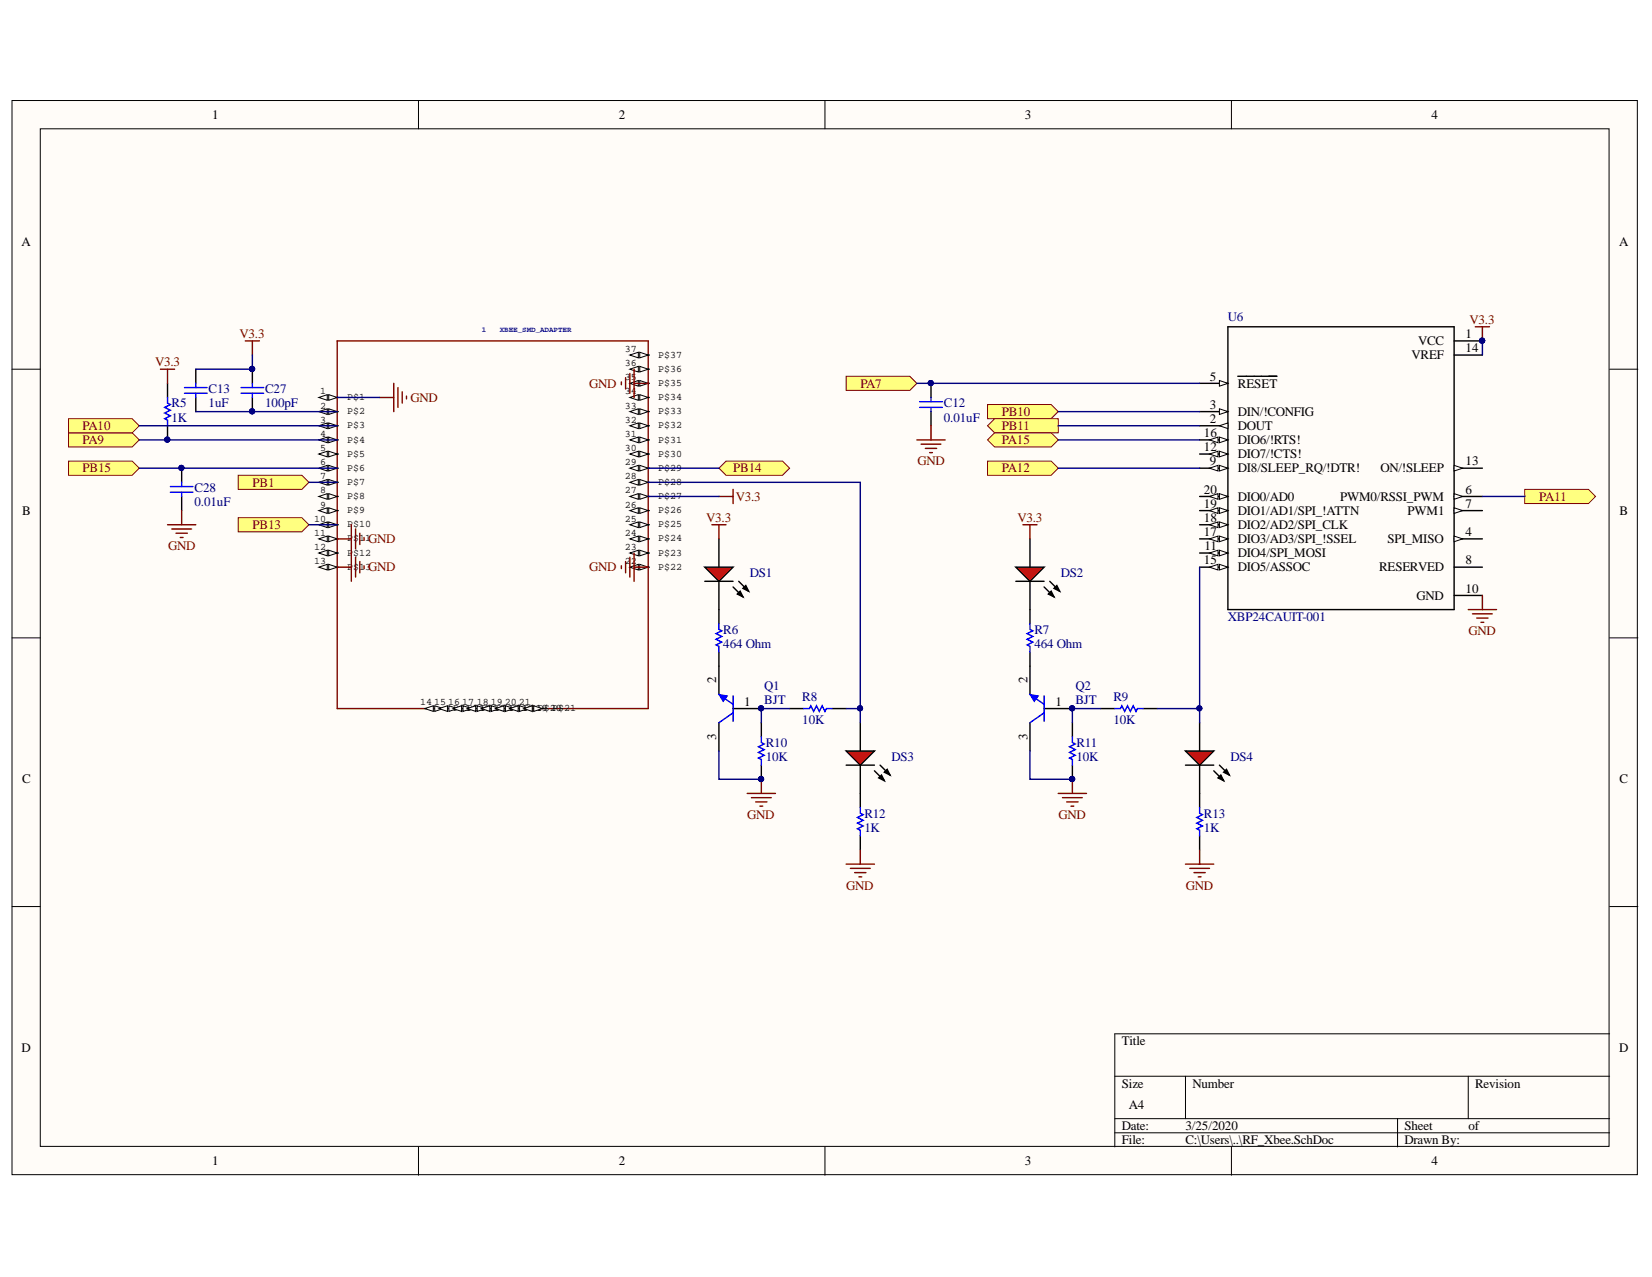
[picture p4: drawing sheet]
<svg xmlns="http://www.w3.org/2000/svg" width="279mm" height="216mm" viewBox="0 0 279 216" stroke-linecap="round" stroke-linejoin="round" font-family="sans-serif">
<defs><g id="words">
<g font-size="2.2">
<text x="35.9" y="20.1">1</text>
<text x="104.6" y="20.1">2</text>
<text x="173.3" y="20.1">3</text>
<text x="242.1" y="20.1">4</text>
<text x="3.6" y="41.6">A</text>
<text x="273.8" y="41.6">A</text>
<text x="239.8" y="58.4">VCC</text>
<text x="247.9" y="59.5">14</text>
<text x="247.9" y="57.2">1</text>
<text x="204.6" y="64.4">5</text>
<text x="209.4" y="65.6">RESET</text>
<text x="238.7" y="60.7">VREF</text>
<text x="204.6" y="71.5">2</text>
<text x="204.6" y="69.1">3</text>
<text x="209.4" y="70.3">DIN/!CONFIG</text>
<text x="203.6" y="76.3">12</text>
<text x="203.6" y="73.9">16</text>
<text x="209.4" y="77.5">DIO7/!CTS!</text>
<text x="209.4" y="75.1">DIO6/!RTS!</text>
<text x="209.4" y="72.7">DOUT</text>
<text x="203.6" y="83.5">20</text>
<text x="204.6" y="78.7">9</text>
<text x="209.4" y="79.9">DI8/SLEEP_RQ/!DTR!</text>
<text x="233.5" y="79.9">ON/!SLEEP</text>
<text x="247.9" y="83.5">6</text>
<text x="247.9" y="78.7">13</text>
<text x="3.7" y="87">B</text>
<text x="203.6" y="88.2">18</text>
<text x="203.6" y="85.9">19</text>
<text x="209.4" y="89.4">DIO2/AD2/SPI_CLK</text>
<text x="209.4" y="87">DIO1/AD1/SPI_!ATTN</text>
<text x="209.4" y="84.7">DIO0/AD0</text>
<text x="226.6" y="84.7">PWM0/RSSI_PWM</text>
<text x="238.1" y="87">PWM1</text>
<text x="247.9" y="85.9">7</text>
<text x="273.9" y="87">B</text>
<text x="203.6" y="95.4">15</text>
<text x="203.6" y="90.7">17</text>
<text x="203.7" y="93">11</text>
<text x="209.4" y="94.2">DIO4/SPI_MOSI</text>
<text x="209.4" y="91.9">DIO3/AD3/SPI_!SSEL</text>
<text x="234.7" y="91.9">SPI_MISO</text>
<text x="247.9" y="95.4">8</text>
<text x="247.9" y="90.7">4</text>
<text x="209.4" y="96.6">DIO5/ASSOC</text>
<text x="233.2" y="96.6">RESERVED</text>
<text x="239.6" y="101.4">GND</text>
<text x="247.9" y="100.2">10</text>
<text x="121.1" y="115.5" transform="rotate(-90 121.1 115.5)">2</text>
<text x="125.9" y="119.4">1</text>
<text x="173.8" y="115.5" transform="rotate(-90 173.8 115.5)">2</text>
<text x="178.5" y="119.4">1</text>
<text x="121.1" y="125.2" transform="rotate(-90 121.1 125.2)">3</text>
<text x="173.8" y="125.2" transform="rotate(-90 173.8 125.2)">3</text>
<text x="3.7" y="132.5">C</text>
<text x="273.9" y="132.5">C</text>
<text x="3.6" y="177.9">D</text>
<text x="189.8" y="176.7">Title</text>
<text x="273.8" y="177.9">D</text>
<text x="189.8" y="183.9">Size</text>
<text x="201.7" y="183.9">Number</text>
<text x="249.5" y="183.9">Revision</text>
<text x="189.8" y="191.1">Date:</text>
<text x="190.9" y="187.4">A4</text>
<text x="200.5" y="191.1">3/25/2020</text>
<text x="237.5" y="191.1">Sheet</text>
<text x="248.4" y="191.1">of</text>
<text x="35.9" y="197">1</text>
<text x="104.6" y="197">2</text>
<text x="173.3" y="197">3</text>
<text x="189.8" y="193.5">File:</text>
<text x="200.5" y="193.5">C:\Users\..\RF_Xbee.SchDoc</text>
<text x="237.5" y="193.5">Drawn By:</text>
<text x="242.1" y="197">4</text>
</g>
<g font-size="2.2" fill="#800000">
<text x="40.5" y="57.2">V3.3</text>
<text x="248.5" y="54.8">V3.3</text>
<text x="26.2" y="61.9">V3.3</text>
<text x="99.7" y="65.6">GND</text>
<text x="145.5" y="65.6">PA7</text>
<text x="69.5" y="67.9">GND</text>
<text x="169.4" y="70.3">PB10</text>
<text x="14" y="75.1">PA9</text>
<text x="14" y="72.7">PA10</text>
<text x="169.4" y="72.7">PB11</text>
<text x="169.4" y="75.1">PA15</text>
<text x="14" y="79.9">PB15</text>
<text x="42.7" y="82.3">PB1</text>
<text x="124" y="79.9">PB14</text>
<text x="155.2" y="78.7">GND</text>
<text x="169.4" y="79.9">PA12</text>
<text x="42.7" y="89.4">PB13</text>
<text x="119.5" y="88.2">V3.3</text>
<text x="124.4" y="84.7">V3.3</text>
<text x="172.1" y="88.2">V3.3</text>
<text x="260.3" y="84.7">PA11</text>
<text x="28.4" y="93">GND</text>
<text x="62.3" y="91.9">GND</text>
<text x="62.3" y="96.6">GND</text>
<text x="99.7" y="96.6">GND</text>
<text x="248.4" y="107.3">GND</text>
<text x="126.4" y="138.5">GND</text>
<text x="179" y="138.5">GND</text>
<text x="143.1" y="150.4">GND</text>
<text x="200.6" y="150.4">GND</text>
</g>
<g font-size="2.2" fill="#000080">
<text x="207.7" y="54.2">U6</text>
<text x="29" y="68.9">R5</text>
<text x="29" y="71.3">1K</text>
<text x="35.3" y="66.5">C13</text>
<text x="35.3" y="68.9">1uF</text>
<text x="44.8" y="66.5">C27</text>
<text x="44.8" y="68.9">100pF</text>
<text x="159.6" y="68.9">C12</text>
<text x="159.6" y="71.3">0.01uF</text>
<text x="32.9" y="83.2">C28</text>
<text x="32.9" y="85.6">0.01uF</text>
<text x="126.8" y="97.6">DS1</text>
<text x="179.4" y="97.6">DS2</text>
<text x="122.3" y="107.2">R6</text>
<text x="174.9" y="107.2">R7</text>
<text x="207.7" y="105">XBP24CAUIT-001</text>
<text x="122.3" y="109.5">464 Ohm</text>
<text x="174.9" y="109.5">464 Ohm</text>
<text x="129.3" y="116.7">Q1</text>
<text x="129.3" y="119.1">BJT</text>
<text x="135.7" y="118.6">R8</text>
<text x="181.9" y="116.7">Q2</text>
<text x="181.9" y="119.1">BJT</text>
<text x="188.3" y="118.6">R9</text>
<text x="135.7" y="122.5">10K</text>
<text x="188.3" y="122.5">10K</text>
<text x="129.5" y="126.3">R10</text>
<text x="129.5" y="128.7">10K</text>
<text x="150.8" y="128.7">DS3</text>
<text x="182.1" y="126.3">R11</text>
<text x="182.1" y="128.7">10K</text>
<text x="208.1" y="128.7">DS4</text>
<text x="146.2" y="138.2">R12</text>
<text x="146.2" y="140.6">1K</text>
<text x="203.6" y="138.2">R13</text>
<text x="203.6" y="140.6">1K</text>
</g>
<g font-size="1.7">
<text x="105.7" y="59.5">37</text>
<text x="105.7" y="64.3">35</text>
<text x="105.7" y="61.9">36</text>
<text x="111.3" y="65.3">P$35</text>
<text x="111.3" y="62.8">P$36</text>
<text x="111.3" y="60.5">P$37</text>
<text x="54.1" y="66.7">1</text>
<text x="54.1" y="69.1">2</text>
<text x="54.1" y="71.5">3</text>
<text x="58.7" y="67.7">P$1</text>
<text x="58.7" y="70">P$2</text>
<text x="105.7" y="71.5">32</text>
<text x="105.7" y="69.1">33</text>
<text x="105.7" y="66.7">34</text>
<text x="111.3" y="70">P$33</text>
<text x="111.3" y="67.7">P$34</text>
<text x="54.1" y="73.8">4</text>
<text x="54.1" y="76.3">5</text>
<text x="58.7" y="72.4">P$3</text>
<text x="58.7" y="74.9">P$4</text>
<text x="58.7" y="77.2">P$5</text>
<text x="105.7" y="76.3">30</text>
<text x="105.7" y="73.8">31</text>
<text x="111.3" y="77.2">P$30</text>
<text x="111.3" y="74.9">P$31</text>
<text x="111.3" y="72.4">P$32</text>
<text x="54.1" y="78.7">6</text>
<text x="54.1" y="81">7</text>
<text x="54.1" y="83.4">8</text>
<text x="58.7" y="79.6">P$6</text>
<text x="58.7" y="82">P$7</text>
<text x="105.7" y="83.4">27</text>
<text x="105.7" y="81">28</text>
<text x="105.7" y="78.7">29</text>
<text x="111.3" y="82">P$28</text>
<text x="111.3" y="79.6">P$29</text>
<text x="53.1" y="88.2">10</text>
<text x="54.1" y="85.9">9</text>
<text x="58.7" y="84.4">P$8</text>
<text x="58.7" y="86.8">P$9</text>
<text x="58.7" y="89.2">P$10</text>
<text x="105.7" y="88.2">25</text>
<text x="105.7" y="85.9">26</text>
<text x="111.3" y="89.2">P$25</text>
<text x="111.3" y="86.8">P$26</text>
<text x="111.3" y="84.4">P$27</text>
<text x="53.1" y="90.6">11</text>
<text x="53.1" y="93">12</text>
<text x="53.1" y="95.4">13</text>
<text x="58.7" y="91.5">P$11</text>
<text x="58.7" y="94">P$12</text>
<text x="105.7" y="95.4">22</text>
<text x="105.7" y="93">23</text>
<text x="105.7" y="90.6">24</text>
<text x="111.3" y="94">P$23</text>
<text x="111.3" y="91.5">P$24</text>
<text x="58.7" y="96.3">P$13</text>
<text x="111.3" y="96.3">P$22</text>
<text x="71.1" y="119.3">14</text>
<text x="73.4" y="119.3">15</text>
<text x="75.8" y="119.3">16</text>
<text x="78.2" y="119.3">17</text>
<text x="80.6" y="119.3">18</text>
<text x="83" y="119.3">19</text>
<text x="85.4" y="119.3">20</text>
<text x="87.7" y="119.3">21</text>
<text x="76.6" y="120.3">P$14 P$16 P$18 P$20</text>
<text x="79" y="120.3">P$15 P$17 P$19 P$21</text>
</g>
<g font-size="1.3" fill="#000080">
<text x="81.5" y="56.1">1</text>
<text x="84.5" y="56.1">XBEE_SMD_ADAPTER</text>
</g>
</g></defs>
<g fill="#fffcf8" stroke="#000" stroke-width=".17">
<path d="M2 17h274.9v181.6h-274.9z"/>
<path d="M6.8 21.8h265.3v172h-265.3z"/>
</g>
<g fill="none" stroke="#000" stroke-width=".17">
<path d="M70.8 17v4.8M139.5 17v4.8M208.3 17v4.8M2 62.4h4.8M272.2 62.4h4.8M2 107.8h4.8M272.2 107.8h4.8M2 153.3h4.8M272.2 153.3h4.8M272.2 174.8h-83.7v19.1M70.8 193.9v4.8M139.5 193.9v4.8"/>
<path d="M188.5 182h83.7M188.5 189.1h83.7M188.5 191.5h83.7M200.5 182v7.1M208.3 193.9v4.8M236.4 189.1v4.8M248.3 182v7.1"/>
</g>
<path d="M207.7 55.2h38.2v47.9h-38.2zM245.9 95.9h4.8M245.9 91.1h4.8M245.9 100.7h4.8" fill="none" stroke="#000" stroke-width=".24"/>
<path d="M245.9 90.6l1.5 .5-1.5 .5z" fill="#fffcf8"/>
<path d="M245.9 90.6l1.5 .5-1.5 .5z" fill="none" stroke="#000" stroke-width=".17"/>
<path d="M245.9 86.3h4.8" fill="none" stroke="#000" stroke-width=".24"/>
<path d="M245.9 85.8l1.5 .5-1.5 .5z" fill="#fffcf8"/>
<path d="M245.9 85.8l1.5 .5-1.5 .5z" fill="none" stroke="#000" stroke-width=".17"/>
<path d="M245.9 83.9h4.8" fill="none" stroke="#000" stroke-width=".24"/>
<path d="M245.9 83.5l1.5 .4-1.5 .5z" fill="#fffcf8"/>
<path d="M245.9 83.5l1.5 .4-1.5 .5z" fill="none" stroke="#000" stroke-width=".17"/>
<path d="M245.9 79.2h4.8" fill="none" stroke="#000" stroke-width=".24"/>
<path d="M245.9 78.7l1.5 .5-1.5 .4z" fill="#fffcf8"/>
<path d="M245.9 78.7l1.5 .5-1.5 .4z" fill="none" stroke="#000" stroke-width=".17"/>
<path d="M245.9 57.6h4.8M245.9 60h4.8M202.9 95.9h4.8" fill="none" stroke="#000" stroke-width=".24"/>
<circle cx="250.7" cy="57.6" r=".43" fill="#000080" stroke="#000080" stroke-width=".17"/>
<path d="M206.2 95.4l1.5 .5-1.5 .5z" fill="#fffcf8"/>
<path d="M206.2 95.4l1.5 .5-1.5 .5z" fill="none" stroke="#000" stroke-width=".17"/>
<path d="M204.6 95.9l1.4-.5v1z" fill="#fffcf8"/>
<path d="M204.6 95.9l1.4-.5v1z" fill="none" stroke="#000" stroke-width=".17"/>
<path d="M202.9 93.5h4.8" fill="none" stroke="#000" stroke-width=".24"/>
<path d="M206.2 93l1.5 .5-1.5 .5z" fill="#fffcf8"/>
<path d="M206.2 93l1.5 .5-1.5 .5z" fill="none" stroke="#000" stroke-width=".17"/>
<path d="M204.6 93.5l1.4-.5v1z" fill="#fffcf8"/>
<path d="M204.6 93.5l1.4-.5v1z" fill="none" stroke="#000" stroke-width=".17"/>
<path d="M202.9 91.1h4.8" fill="none" stroke="#000" stroke-width=".24"/>
<path d="M206.2 90.6l1.5 .5-1.5 .5z" fill="#fffcf8"/>
<path d="M206.2 90.6l1.5 .5-1.5 .5z" fill="none" stroke="#000" stroke-width=".17"/>
<path d="M204.6 91.1l1.4-.5v1z" fill="#fffcf8"/>
<path d="M204.6 91.1l1.4-.5v1z" fill="none" stroke="#000" stroke-width=".17"/>
<path d="M202.9 88.7h4.8" fill="none" stroke="#000" stroke-width=".24"/>
<path d="M206.2 88.2l1.5 .5-1.5 .5z" fill="#fffcf8"/>
<path d="M206.2 88.2l1.5 .5-1.5 .5z" fill="none" stroke="#000" stroke-width=".17"/>
<path d="M204.6 88.7l1.4-.5v1z" fill="#fffcf8"/>
<path d="M204.6 88.7l1.4-.5v1z" fill="none" stroke="#000" stroke-width=".17"/>
<path d="M202.9 86.3h4.8" fill="none" stroke="#000" stroke-width=".24"/>
<path d="M206.2 85.8l1.5 .5-1.5 .5z" fill="#fffcf8"/>
<path d="M206.2 85.8l1.5 .5-1.5 .5z" fill="none" stroke="#000" stroke-width=".17"/>
<path d="M204.6 86.3l1.4-.5v1z" fill="#fffcf8"/>
<path d="M204.6 86.3l1.4-.5v1z" fill="none" stroke="#000" stroke-width=".17"/>
<path d="M202.9 83.9h4.8" fill="none" stroke="#000" stroke-width=".24"/>
<path d="M206.2 83.5l1.5 .4-1.5 .5z" fill="#fffcf8"/>
<path d="M206.2 83.5l1.5 .4-1.5 .5z" fill="none" stroke="#000" stroke-width=".17"/>
<path d="M204.6 83.9l1.4-.4v.9z" fill="#fffcf8"/>
<path d="M204.6 83.9l1.4-.4v.9z" fill="none" stroke="#000" stroke-width=".17"/>
<path d="M202.9 79.2h4.8" fill="none" stroke="#000" stroke-width=".24"/>
<path d="M206.2 78.7l1.5 .5-1.5 .4z" fill="#fffcf8"/>
<path d="M206.2 78.7l1.5 .5-1.5 .4z" fill="none" stroke="#000" stroke-width=".17"/>
<path d="M204.6 79.2l1.4-.5v.9z" fill="#fffcf8"/>
<path d="M204.6 79.2l1.4-.5v.9z" fill="none" stroke="#000" stroke-width=".17"/>
<path d="M202.9 76.8h4.8" fill="none" stroke="#000" stroke-width=".24"/>
<path d="M206.2 76.3l1.5 .5-1.5 .4z" fill="#fffcf8"/>
<path d="M206.2 76.3l1.5 .5-1.5 .4z" fill="none" stroke="#000" stroke-width=".17"/>
<path d="M204.6 76.8l1.4-.5v.9z" fill="#fffcf8"/>
<path d="M204.6 76.8l1.4-.5v.9z" fill="none" stroke="#000" stroke-width=".17"/>
<path d="M202.9 74.4h4.8" fill="none" stroke="#000" stroke-width=".24"/>
<path d="M206.2 73.9l1.5 .5-1.5 .5z" fill="#fffcf8"/>
<path d="M206.2 73.9l1.5 .5-1.5 .5z" fill="none" stroke="#000" stroke-width=".17"/>
<path d="M204.6 74.4l1.4-.5v1z" fill="#fffcf8"/>
<path d="M204.6 74.4l1.4-.5v1z" fill="none" stroke="#000" stroke-width=".17"/>
<path d="M202.9 72h4.8" fill="none" stroke="#000" stroke-width=".24"/>
<path d="M206.2 72l1.5-.5v1z" fill="#fffcf8"/>
<path d="M206.2 72l1.5-.5v1z" fill="none" stroke="#000" stroke-width=".17"/>
<path d="M202.9 69.6h4.8" fill="none" stroke="#000" stroke-width=".24"/>
<path d="M206.2 69.1l1.5 .5-1.5 .5z" fill="#fffcf8"/>
<path d="M206.2 69.1l1.5 .5-1.5 .5z" fill="none" stroke="#000" stroke-width=".17"/>
<path d="M202.9 64.8h4.8" fill="none" stroke="#000" stroke-width=".24"/>
<path d="M206.2 64.3l1.5 .5-1.5 .5z" fill="#fffcf8"/>
<path d="M206.2 64.3l1.5 .5-1.5 .5z" fill="none" stroke="#000" stroke-width=".17"/>
<path d="M209.3 63.6h6.6" fill="none" stroke="#000" stroke-width=".24"/>
<circle cx="250.7" cy="57.6" r=".43" fill="#000080" stroke="#000080" stroke-width=".17"/>
<path d="M249.5 55.2h2.4M250.7 55.2v2.4M248.3 103.1h4.8M249 103.8h3.4M249.8 104.5h1.9M250.5 105.2h.5M250.7 100.7v2.4" fill="none" stroke="#800000" stroke-width=".24"/>
<g fill="#ffff80" stroke="#800000" stroke-width=".17">
<path d="M143.1 63.6h10.8l1.2 1.2-1.2 1.2h-10.8z" fill-rule="evenodd"/>
<path d="M167 68.4h10.8l1.2 1.2-1.2 1.2h-10.8z" fill-rule="evenodd"/>
<path d="M167 72l1.2-1.2h10.8v2.4h-10.8z" fill-rule="evenodd"/>
<path d="M167 74.4l1.2-1.2h9.6l1.2 1.2-1.2 1.2h-9.6z" fill-rule="evenodd"/>
<path d="M167 78h10.8l1.2 1.2-1.2 1.2h-10.8z" fill-rule="evenodd"/>
<path d="M257.9 82.7h10.7l1.2 1.2-1.2 1.2h-10.7z" fill-rule="evenodd"/>
</g>
<path d="M157.5 64.8v2.4M157.5 69.6v2.4M202.9 122.2v4.8M202.9 129.4v4.7" fill="none" stroke="#000" stroke-width=".24"/>
<circle cx="157.4" cy="64.8" r=".43" fill="#000080" stroke="#000080" stroke-width=".17"/>
<path d="M155.5 67.9h3.9M155.5 68.9h3.9M157.5 67.2v.7M157.5 68.9v.7" fill="none" stroke="#00f" stroke-width=".24"/>
<path d="M155.1 74.4h4.7M155.8 75.1h3.3M156.5 75.8h1.9M157.2 76.5h.5M157.5 72v2.4" fill="none" stroke="#800000" stroke-width=".24"/>
<path d="M200.5 127h4.8l-2.4 2.4z" fill="#f00"/>
<g fill="none" stroke="#000" stroke-width=".24">
<path d="M174.2 103.1v2.4M174.2 110.2v7.2M176.6 119.8h4.8M186.2 119.8h2.3M193.3 119.8h2.4M174.2 122.2v4.8M181.4 122.2v2.4M181.4 129.4v2.4M200.5 127h4.8l-2.4 2.4zM200.5 129.4h4.8M202.9 134.1v2.4M205.3 130.3l1.7 1.7"/>
<path d="M206 131.5l.5-.5 .5 1zM206.2 129.4l1.7 1.6M207 130.6l.4-.5 .5 .9zM202.9 141.3v2.4"/>
</g>
<path d="M206 131.5l.5-.5 .5 1zM207 130.6l.4-.5 .5 .9z" fill="#000"/>
<path d="M174.2 105.5v.9l.5 .2-1 .5 1 .5-1 .5 1 .5-1 .4 .5 .3v.9M174.2 117.4l2.4 1.7M176.6 117.6v4.4M188.5 119.8h1l.2-.5 .5 1 .5-1 .5 1 .5-1 .4 1 .3-.5h.9M176.6 120.5l-2.4 1.7M181.4 124.6v.9l.4 .3-.9 .5 .9 .4-.9 .5 .9 .5-.9 .5 .5 .2v1M202.9 136.5v1l.5 .2-1 .5 1 .5-1 .5 1 .4-1 .5 .5 .3v.9" fill="none" stroke="#00f" stroke-width=".24"/>
<g fill="#000080" stroke="#000080" stroke-width=".17">
<circle cx="181.3" cy="131.7" r=".43"/>
<circle cx="181.3" cy="119.8" r=".43"/>
</g>
<path d="M179 134.1h4.8M179.7 134.9h3.3M180.4 135.6h1.9M181.1 136.3h.5M181.4 131.8v2.3M200.5 146.1h4.8M201.2 146.8h3.4M201.9 147.5h1.9M202.7 148.2h.4M202.9 143.7v2.4" fill="none" stroke="#800000" stroke-width=".24"/>
<path d="M174.2 117.4l1.4 .2-.7 1z" fill="#00f"/>
<path d="M174.2 117.4l1.4 .2-.7 1z" fill="none" stroke="#00f" stroke-width=".17"/>
<circle cx="181.3" cy="119.8" r=".43" fill="#000080" stroke="#000080" stroke-width=".17"/>
<path d="M174.2 91.1v4.8M174.2 98.3v4.8" fill="none" stroke="#000" stroke-width=".24"/>
<path d="M171.8 95.9h4.8l-2.4 2.4z" fill="#f00"/>
<path d="M57 67.2h.1M171.8 95.9h4.8l-2.4 2.4zM171.8 98.3h4.8M176.6 99.2l1.7 1.7M177.5 98.3l1.7 1.7M178.3 99.5l.4-.5 .5 1zM177.3 100.4l.5-.4 .5 .9z" fill="none" stroke="#000" stroke-width=".24"/>
<path d="M178.3 99.5l.4-.5 .5 1zM177.3 100.4l.5-.4 .5 .9z" fill="#000"/>
<path d="M57 57.6h52.6v62.2h-52.6zM173 88.7h2.4M174.2 88.7v2.4" fill="none" stroke="#800000" stroke-width=".24"/>
<path d="M55.6 66.7l1.4 .5-1.4 .5z" fill="#fffcf8"/>
<path d="M55.6 66.7l1.4 .5-1.4 .5z" fill="none" stroke="#000" stroke-width=".17"/>
<path d="M53.9 67.2l1.5-.5v1z" fill="#fffcf8"/>
<path d="M53.9 67.2l1.5-.5v1z" fill="none" stroke="#000" stroke-width=".17"/>
<path d="M57 69.6h.1" fill="none" stroke="#000" stroke-width=".24"/>
<path d="M55.6 69.1l1.4 .5-1.4 .5z" fill="#fffcf8"/>
<path d="M55.6 69.1l1.4 .5-1.4 .5z" fill="none" stroke="#000" stroke-width=".17"/>
<path d="M53.9 69.6l1.5-.5v1z" fill="#fffcf8"/>
<path d="M53.9 69.6l1.5-.5v1z" fill="none" stroke="#000" stroke-width=".17"/>
<path d="M57 72h.1" fill="none" stroke="#000" stroke-width=".24"/>
<path d="M55.6 71.5l1.4 .5-1.4 .5z" fill="#fffcf8"/>
<path d="M55.6 71.5l1.4 .5-1.4 .5z" fill="none" stroke="#000" stroke-width=".17"/>
<path d="M53.9 72l1.5-.5v1z" fill="#fffcf8"/>
<path d="M53.9 72l1.5-.5v1z" fill="none" stroke="#000" stroke-width=".17"/>
<path d="M57 74.4h.1" fill="none" stroke="#000" stroke-width=".24"/>
<path d="M55.6 73.9l1.4 .5-1.4 .5z" fill="#fffcf8"/>
<path d="M55.6 73.9l1.4 .5-1.4 .5z" fill="none" stroke="#000" stroke-width=".17"/>
<path d="M53.9 74.4l1.5-.5v1z" fill="#fffcf8"/>
<path d="M53.9 74.4l1.5-.5v1z" fill="none" stroke="#000" stroke-width=".17"/>
<path d="M57 76.8h.1" fill="none" stroke="#000" stroke-width=".24"/>
<path d="M55.6 76.3l1.4 .5-1.4 .4z" fill="#fffcf8"/>
<path d="M55.6 76.3l1.4 .5-1.4 .4z" fill="none" stroke="#000" stroke-width=".17"/>
<path d="M53.9 76.8l1.5-.5v.9z" fill="#fffcf8"/>
<path d="M53.9 76.8l1.5-.5v.9z" fill="none" stroke="#000" stroke-width=".17"/>
<path d="M57 79.2h.1" fill="none" stroke="#000" stroke-width=".24"/>
<path d="M55.6 78.7l1.4 .5-1.4 .4z" fill="#fffcf8"/>
<path d="M55.6 78.7l1.4 .5-1.4 .4z" fill="none" stroke="#000" stroke-width=".17"/>
<path d="M53.9 79.2l1.5-.5v.9z" fill="#fffcf8"/>
<path d="M53.9 79.2l1.5-.5v.9z" fill="none" stroke="#000" stroke-width=".17"/>
<path d="M57 81.5h.1" fill="none" stroke="#000" stroke-width=".24"/>
<path d="M55.6 81.1l1.4 .4-1.4 .5z" fill="#fffcf8"/>
<path d="M55.6 81.1l1.4 .4-1.4 .5z" fill="none" stroke="#000" stroke-width=".17"/>
<path d="M53.9 81.5l1.5-.4v.9z" fill="#fffcf8"/>
<path d="M53.9 81.5l1.5-.4v.9z" fill="none" stroke="#000" stroke-width=".17"/>
<path d="M57 83.9h.1" fill="none" stroke="#000" stroke-width=".24"/>
<path d="M55.6 83.5l1.4 .4-1.4 .5z" fill="#fffcf8"/>
<path d="M55.6 83.5l1.4 .4-1.4 .5z" fill="none" stroke="#000" stroke-width=".17"/>
<path d="M53.9 83.9l1.5-.4v.9z" fill="#fffcf8"/>
<path d="M53.9 83.9l1.5-.4v.9z" fill="none" stroke="#000" stroke-width=".17"/>
<path d="M57 86.3h.1" fill="none" stroke="#000" stroke-width=".24"/>
<path d="M55.6 85.8l1.4 .5-1.4 .5z" fill="#fffcf8"/>
<path d="M55.6 85.8l1.4 .5-1.4 .5z" fill="none" stroke="#000" stroke-width=".17"/>
<path d="M53.9 86.3l1.5-.5v1z" fill="#fffcf8"/>
<path d="M53.9 86.3l1.5-.5v1z" fill="none" stroke="#000" stroke-width=".17"/>
<path d="M57 88.7h.1" fill="none" stroke="#000" stroke-width=".24"/>
<path d="M55.6 88.2l1.4 .5-1.4 .5z" fill="#fffcf8"/>
<path d="M55.6 88.2l1.4 .5-1.4 .5z" fill="none" stroke="#000" stroke-width=".17"/>
<path d="M53.9 88.7l1.5-.5v1z" fill="#fffcf8"/>
<path d="M53.9 88.7l1.5-.5v1z" fill="none" stroke="#000" stroke-width=".17"/>
<path d="M57 91.1h.1" fill="none" stroke="#000" stroke-width=".24"/>
<path d="M55.6 90.6l1.4 .5-1.4 .5z" fill="#fffcf8"/>
<path d="M55.6 90.6l1.4 .5-1.4 .5z" fill="none" stroke="#000" stroke-width=".17"/>
<path d="M53.9 91.1l1.5-.5v1z" fill="#fffcf8"/>
<path d="M53.9 91.1l1.5-.5v1z" fill="none" stroke="#000" stroke-width=".17"/>
<path d="M57 93.5h.1" fill="none" stroke="#000" stroke-width=".24"/>
<path d="M55.6 93l1.4 .5-1.4 .5z" fill="#fffcf8"/>
<path d="M55.6 93l1.4 .5-1.4 .5z" fill="none" stroke="#000" stroke-width=".17"/>
<path d="M53.9 93.5l1.5-.5v1z" fill="#fffcf8"/>
<path d="M53.9 93.5l1.5-.5v1z" fill="none" stroke="#000" stroke-width=".17"/>
<path d="M57 95.9h.1" fill="none" stroke="#000" stroke-width=".24"/>
<path d="M55.6 95.4l1.4 .5-1.4 .5z" fill="#fffcf8"/>
<path d="M55.6 95.4l1.4 .5-1.4 .5z" fill="none" stroke="#000" stroke-width=".17"/>
<path d="M53.9 95.9l1.5-.5v1z" fill="#fffcf8"/>
<path d="M53.9 95.9l1.5-.5v1z" fill="none" stroke="#000" stroke-width=".17"/>
<path d="M75 119.8h.1" fill="none" stroke="#000" stroke-width=".24"/>
<path d="M73.5 119.3l1.5 .5-1.5 .5z" fill="#fffcf8"/>
<path d="M73.5 119.3l1.5 .5-1.5 .5z" fill="none" stroke="#000" stroke-width=".17"/>
<path d="M71.9 119.8l1.4-.5v1z" fill="#fffcf8"/>
<path d="M71.9 119.8l1.4-.5v1z" fill="none" stroke="#000" stroke-width=".17"/>
<path d="M77.4 119.8h.1" fill="none" stroke="#000" stroke-width=".24"/>
<path d="M75.9 119.3l1.5 .5-1.5 .5z" fill="#fffcf8"/>
<path d="M75.9 119.3l1.5 .5-1.5 .5z" fill="none" stroke="#000" stroke-width=".17"/>
<path d="M74.2 119.8l1.5-.5v1z" fill="#fffcf8"/>
<path d="M74.2 119.8l1.5-.5v1z" fill="none" stroke="#000" stroke-width=".17"/>
<path d="M79.7 119.8h.1" fill="none" stroke="#000" stroke-width=".24"/>
<path d="M78.3 119.3l1.4 .5-1.4 .5z" fill="#fffcf8"/>
<path d="M78.3 119.3l1.4 .5-1.4 .5z" fill="none" stroke="#000" stroke-width=".17"/>
<path d="M76.6 119.8l1.5-.5v1z" fill="#fffcf8"/>
<path d="M76.6 119.8l1.5-.5v1z" fill="none" stroke="#000" stroke-width=".17"/>
<path d="M82.1 119.8h.1" fill="none" stroke="#000" stroke-width=".24"/>
<path d="M80.7 119.3l1.4 .5-1.4 .5z" fill="#fffcf8"/>
<path d="M80.7 119.3l1.4 .5-1.4 .5z" fill="none" stroke="#000" stroke-width=".17"/>
<path d="M79 119.8l1.5-.5v1z" fill="#fffcf8"/>
<path d="M79 119.8l1.5-.5v1z" fill="none" stroke="#000" stroke-width=".17"/>
<path d="M84.5 119.8h.1" fill="none" stroke="#000" stroke-width=".24"/>
<path d="M83.1 119.3l1.4 .5-1.4 .5z" fill="#fffcf8"/>
<path d="M83.1 119.3l1.4 .5-1.4 .5z" fill="none" stroke="#000" stroke-width=".17"/>
<path d="M81.4 119.8l1.5-.5v1z" fill="#fffcf8"/>
<path d="M81.4 119.8l1.5-.5v1z" fill="none" stroke="#000" stroke-width=".17"/>
<path d="M86.9 119.8h.1" fill="none" stroke="#000" stroke-width=".24"/>
<path d="M85.5 119.3l1.4 .5-1.4 .5z" fill="#fffcf8"/>
<path d="M85.5 119.3l1.4 .5-1.4 .5z" fill="none" stroke="#000" stroke-width=".17"/>
<path d="M83.8 119.8l1.4-.5v1z" fill="#fffcf8"/>
<path d="M83.8 119.8l1.4-.5v1z" fill="none" stroke="#000" stroke-width=".17"/>
<path d="M89.3 119.8h.1" fill="none" stroke="#000" stroke-width=".24"/>
<path d="M87.9 119.3l1.4 .5-1.4 .5z" fill="#fffcf8"/>
<path d="M87.9 119.3l1.4 .5-1.4 .5z" fill="none" stroke="#000" stroke-width=".17"/>
<path d="M86.2 119.8l1.4-.5v1z" fill="#fffcf8"/>
<path d="M86.2 119.8l1.4-.5v1z" fill="none" stroke="#000" stroke-width=".17"/>
<path d="M91.7 119.8h.1" fill="none" stroke="#000" stroke-width=".24"/>
<path d="M90.3 119.3l1.4 .5-1.4 .5z" fill="#fffcf8"/>
<path d="M90.3 119.3l1.4 .5-1.4 .5z" fill="none" stroke="#000" stroke-width=".17"/>
<path d="M88.6 119.8l1.4-.5v1z" fill="#fffcf8"/>
<path d="M88.6 119.8l1.4-.5v1z" fill="none" stroke="#000" stroke-width=".17"/>
<path d="M109.6 95.9h.1" fill="none" stroke="#000" stroke-width=".24"/>
<path d="M108.2 95.4l1.4 .5-1.4 .5z" fill="#fffcf8"/>
<path d="M108.2 95.4l1.4 .5-1.4 .5z" fill="none" stroke="#000" stroke-width=".17"/>
<path d="M106.5 95.9l1.5-.5v1z" fill="#fffcf8"/>
<path d="M106.5 95.9l1.5-.5v1z" fill="none" stroke="#000" stroke-width=".17"/>
<path d="M109.6 93.5h.1" fill="none" stroke="#000" stroke-width=".24"/>
<path d="M108.2 93l1.4 .5-1.4 .5z" fill="#fffcf8"/>
<path d="M108.2 93l1.4 .5-1.4 .5z" fill="none" stroke="#000" stroke-width=".17"/>
<path d="M106.5 93.5l1.5-.5v1z" fill="#fffcf8"/>
<path d="M106.5 93.5l1.5-.5v1z" fill="none" stroke="#000" stroke-width=".17"/>
<path d="M109.6 91.1h.1" fill="none" stroke="#000" stroke-width=".24"/>
<path d="M108.2 90.6l1.4 .5-1.4 .5z" fill="#fffcf8"/>
<path d="M108.2 90.6l1.4 .5-1.4 .5z" fill="none" stroke="#000" stroke-width=".17"/>
<path d="M106.5 91.1l1.5-.5v1z" fill="#fffcf8"/>
<path d="M106.5 91.1l1.5-.5v1z" fill="none" stroke="#000" stroke-width=".17"/>
<path d="M109.6 88.7h.1" fill="none" stroke="#000" stroke-width=".24"/>
<path d="M108.2 88.2l1.4 .5-1.4 .5z" fill="#fffcf8"/>
<path d="M108.2 88.2l1.4 .5-1.4 .5z" fill="none" stroke="#000" stroke-width=".17"/>
<path d="M106.5 88.7l1.5-.5v1z" fill="#fffcf8"/>
<path d="M106.5 88.7l1.5-.5v1z" fill="none" stroke="#000" stroke-width=".17"/>
<path d="M109.6 86.3h.1" fill="none" stroke="#000" stroke-width=".24"/>
<path d="M108.2 85.8l1.4 .5-1.4 .5z" fill="#fffcf8"/>
<path d="M108.2 85.8l1.4 .5-1.4 .5z" fill="none" stroke="#000" stroke-width=".17"/>
<path d="M106.5 86.3l1.5-.5v1z" fill="#fffcf8"/>
<path d="M106.5 86.3l1.5-.5v1z" fill="none" stroke="#000" stroke-width=".17"/>
<path d="M109.6 83.9h.1" fill="none" stroke="#000" stroke-width=".24"/>
<path d="M108.2 83.5l1.4 .4-1.4 .5z" fill="#fffcf8"/>
<path d="M108.2 83.5l1.4 .4-1.4 .5z" fill="none" stroke="#000" stroke-width=".17"/>
<path d="M106.5 83.9l1.5-.4v.9z" fill="#fffcf8"/>
<path d="M106.5 83.9l1.5-.4v.9z" fill="none" stroke="#000" stroke-width=".17"/>
<path d="M109.6 81.5h.1" fill="none" stroke="#000" stroke-width=".24"/>
<path d="M108.2 81.1l1.4 .4-1.4 .5z" fill="#fffcf8"/>
<path d="M108.2 81.1l1.4 .4-1.4 .5z" fill="none" stroke="#000" stroke-width=".17"/>
<path d="M106.5 81.5l1.5-.4v.9z" fill="#fffcf8"/>
<path d="M106.5 81.5l1.5-.4v.9z" fill="none" stroke="#000" stroke-width=".17"/>
<path d="M109.6 79.2h.1" fill="none" stroke="#000" stroke-width=".24"/>
<path d="M108.2 78.7l1.4 .5-1.4 .4z" fill="#fffcf8"/>
<path d="M108.2 78.7l1.4 .5-1.4 .4z" fill="none" stroke="#000" stroke-width=".17"/>
<path d="M106.5 79.2l1.5-.5v.9z" fill="#fffcf8"/>
<path d="M106.5 79.2l1.5-.5v.9z" fill="none" stroke="#000" stroke-width=".17"/>
<path d="M109.6 76.8h.1" fill="none" stroke="#000" stroke-width=".24"/>
<path d="M108.2 76.3l1.4 .5-1.4 .4z" fill="#fffcf8"/>
<path d="M108.2 76.3l1.4 .5-1.4 .4z" fill="none" stroke="#000" stroke-width=".17"/>
<path d="M106.5 76.8l1.5-.5v.9z" fill="#fffcf8"/>
<path d="M106.5 76.8l1.5-.5v.9z" fill="none" stroke="#000" stroke-width=".17"/>
<path d="M109.6 74.4h.1" fill="none" stroke="#000" stroke-width=".24"/>
<path d="M108.2 73.9l1.4 .5-1.4 .5z" fill="#fffcf8"/>
<path d="M108.2 73.9l1.4 .5-1.4 .5z" fill="none" stroke="#000" stroke-width=".17"/>
<path d="M106.5 74.4l1.5-.5v1z" fill="#fffcf8"/>
<path d="M106.5 74.4l1.5-.5v1z" fill="none" stroke="#000" stroke-width=".17"/>
<path d="M109.6 72h.1" fill="none" stroke="#000" stroke-width=".24"/>
<path d="M108.2 71.5l1.4 .5-1.4 .5z" fill="#fffcf8"/>
<path d="M108.2 71.5l1.4 .5-1.4 .5z" fill="none" stroke="#000" stroke-width=".17"/>
<path d="M106.5 72l1.5-.5v1z" fill="#fffcf8"/>
<path d="M106.5 72l1.5-.5v1z" fill="none" stroke="#000" stroke-width=".17"/>
<path d="M109.6 69.6h.1" fill="none" stroke="#000" stroke-width=".24"/>
<path d="M108.2 69.1l1.4 .5-1.4 .5z" fill="#fffcf8"/>
<path d="M108.2 69.1l1.4 .5-1.4 .5z" fill="none" stroke="#000" stroke-width=".17"/>
<path d="M106.5 69.6l1.5-.5v1z" fill="#fffcf8"/>
<path d="M106.5 69.6l1.5-.5v1z" fill="none" stroke="#000" stroke-width=".17"/>
<path d="M109.6 67.2h.1" fill="none" stroke="#000" stroke-width=".24"/>
<path d="M108.2 66.7l1.4 .5-1.4 .5z" fill="#fffcf8"/>
<path d="M108.2 66.7l1.4 .5-1.4 .5z" fill="none" stroke="#000" stroke-width=".17"/>
<path d="M106.5 67.2l1.5-.5v1z" fill="#fffcf8"/>
<path d="M106.5 67.2l1.5-.5v1z" fill="none" stroke="#000" stroke-width=".17"/>
<path d="M109.6 64.8h.1" fill="none" stroke="#000" stroke-width=".24"/>
<path d="M108.2 64.3l1.4 .5-1.4 .5z" fill="#fffcf8"/>
<path d="M108.2 64.3l1.4 .5-1.4 .5z" fill="none" stroke="#000" stroke-width=".17"/>
<path d="M106.5 64.8l1.5-.5v1z" fill="#fffcf8"/>
<path d="M106.5 64.8l1.5-.5v1z" fill="none" stroke="#000" stroke-width=".17"/>
<path d="M109.6 62.4h.1" fill="none" stroke="#000" stroke-width=".24"/>
<path d="M108.2 61.9l1.4 .5-1.4 .5z" fill="#fffcf8"/>
<path d="M108.2 61.9l1.4 .5-1.4 .5z" fill="none" stroke="#000" stroke-width=".17"/>
<path d="M106.5 62.4l1.5-.5v1z" fill="#fffcf8"/>
<path d="M106.5 62.4l1.5-.5v1z" fill="none" stroke="#000" stroke-width=".17"/>
<path d="M109.6 60h.1" fill="none" stroke="#000" stroke-width=".24"/>
<path d="M108.2 59.6l1.4 .4-1.4 .5z" fill="#fffcf8"/>
<path d="M108.2 59.6l1.4 .4-1.4 .5z" fill="none" stroke="#000" stroke-width=".17"/>
<path d="M106.5 60l1.5-.4v.9z" fill="#fffcf8"/>
<path d="M106.5 60l1.5-.4v.9z" fill="none" stroke="#000" stroke-width=".17"/>
<path d="M28.3 64.8v2.4M28.3 72v2.4" fill="none" stroke="#000" stroke-width=".24"/>
<circle cx="28.3" cy="74.3" r=".43" fill="#000080" stroke="#000080" stroke-width=".17"/>
<path d="M28.3 67.2v1l.5 .2-.9 .5 .9 .5-.9 .4 .9 .5-.9 .5 .4 .2v1" fill="none" stroke="#00f" stroke-width=".24"/>
<path d="M27.1 62.4h2.4M28.3 62.4v2.4" fill="none" stroke="#800000" stroke-width=".24"/>
<g fill="#ffff80" stroke="#800000" stroke-width=".17">
<path d="M11.6 73.2h10.8l1.2 1.2-1.2 1.2h-10.8z" fill-rule="evenodd"/>
<path d="M11.6 70.8h10.8l1.2 1.2-1.2 1.2h-10.8z" fill-rule="evenodd"/>
<path d="M121.6 79.2l1.2-1.2h9.6l1.1 1.2-1.1 1.2h-9.6z" fill-rule="evenodd"/>
</g>
<path d="M30.7 79.2v2.3M30.7 83.9v2.4" fill="none" stroke="#000" stroke-width=".24"/>
<circle cx="30.7" cy="79.1" r=".43" fill="#000080" stroke="#000080" stroke-width=".17"/>
<path d="M28.8 82.3h3.8M28.8 83.2h3.8M30.7 81.5v.8M30.7 83.2v.7" fill="none" stroke="#00f" stroke-width=".24"/>
<path d="M28.3 88.7h4.8M29.1 89.4h3.3M29.8 90.2h1.9M30.5 90.9h.5M30.7 86.3v2.4" fill="none" stroke="#800000" stroke-width=".24"/>
<path d="M11.6 78h10.8l1.2 1.2-1.2 1.2h-10.8z" fill-rule="evenodd" fill="#ffff80" stroke="#800000" stroke-width=".17"/>
<g fill="none" stroke="#800000" stroke-width=".24">
<path d="M41.5 57.6h2.4M42.7 57.6v2.4M64.2 67.2h2.4M66.6 64.8v4.8M67.3 65.5v3.4M68 66.2v2M68.7 67v.4M105.1 64.6v.4M105.8 63.9v1.9M106.5 63.1v3.4M107.2 62.4v4.8M107.2 64.8h2.4"/>
<path d="M57 91.1h2.4M57 95.9h2.4M59.4 88.7v9.6M60.1 89.4v3.4M60.1 94.2v3.4M60.9 90.2v1.9M60.9 94.9v1.9M61.6 90.9v.4M61.6 95.7v.4M105.1 95.7v.4M105.8 94.9v1.9M106.5 94.2v3.4"/>
<path d="M107.2 95.9h2.4M107.2 93.5v4.8M121.6 83.9h2.4M124 82.7v2.4"/>
</g>
<path d="M33.1 62.4v2.4M33.1 67.2v2.4M42.7 62.4v2.4M42.7 67.2v2.4" fill="none" stroke="#000" stroke-width=".24"/>
<path d="M31.2 65.5h3.8M31.2 66.5h3.8M33.1 64.8v.7M33.1 66.5v.7M40.8 65.5h3.8M40.8 66.5h3.8M42.7 64.8v.7M42.7 66.5v.7" fill="none" stroke="#00f" stroke-width=".24"/>
<g fill="#000080" stroke="#000080" stroke-width=".17">
<circle cx="42.6" cy="69.5" r=".43"/>
<circle cx="42.6" cy="62.4" r=".43"/>
</g>
<g fill="#ffff80" stroke="#800000" stroke-width=".17">
<path d="M40.3 80.4h10.7l1.2 1.1-1.2 1.2h-10.7z" fill-rule="evenodd"/>
<path d="M40.3 87.5h10.7l1.2 1.2-1.2 1.2h-10.7z" fill-rule="evenodd"/>
</g>
<path d="M145.5 122.2v4.8M145.5 129.4v4.7" fill="none" stroke="#000" stroke-width=".24"/>
<path d="M143.1 127h4.8l-2.4 2.4z" fill="#f00"/>
<g fill="none" stroke="#000" stroke-width=".24">
<path d="M121.6 103.1v2.4M121.6 110.2v7.2M124 119.8h4.8M133.5 119.8h2.4M140.7 119.8h2.4M121.6 122.2v4.8M128.8 122.2v2.4M128.8 129.4v2.4M143.1 127h4.8l-2.4 2.4zM143.1 129.4h4.8M145.5 134.1v2.4M147.9 130.3l1.7 1.7"/>
<path d="M148.6 131.5l.5-.5 .5 1zM148.8 129.4l1.7 1.6M149.6 130.6l.4-.5 .5 .9zM145.5 141.3v2.4"/>
</g>
<path d="M148.6 131.5l.5-.5 .5 1zM149.6 130.6l.4-.5 .5 .9z" fill="#000"/>
<path d="M121.6 105.5v.9l.5 .2-1 .5 1 .5-1 .5 1 .5-1 .4 .5 .3v.9M121.6 117.4l2.4 1.7M124 117.6v4.4M135.9 119.8h1l.2-.5 .5 1 .5-1 .5 1 .4-1 .5 1 .3-.5h.9M124 120.5l-2.4 1.7M128.8 124.6v.9l.4 .3-.9 .5 .9 .4-.9 .5 .9 .5-.9 .5 .5 .2v1M145.5 136.5v1l.5 .2-1 .5 1 .5-1 .5 1 .4-1 .5 .5 .3v.9" fill="none" stroke="#00f" stroke-width=".24"/>
<g fill="#000080" stroke="#000080" stroke-width=".17">
<circle cx="128.7" cy="131.7" r=".43"/>
<circle cx="128.7" cy="119.8" r=".43"/>
</g>
<path d="M126.4 134.1h4.8M127.1 134.9h3.3M127.8 135.6h1.9M128.5 136.3h.5M128.8 131.8v2.3" fill="none" stroke="#800000" stroke-width=".24"/>
<path d="M121.6 117.4l1.4 .2-.7 1z" fill="#00f"/>
<path d="M121.6 117.4l1.4 .2-.7 1z" fill="none" stroke="#00f" stroke-width=".17"/>
<circle cx="128.7" cy="119.8" r=".43" fill="#000080" stroke="#000080" stroke-width=".17"/>
<path d="M121.6 91.1v4.8M121.6 98.3v4.8" fill="none" stroke="#000" stroke-width=".24"/>
<path d="M119.2 95.9h4.8l-2.4 2.4z" fill="#f00"/>
<path d="M119.2 95.9h4.8l-2.4 2.4zM119.2 98.3h4.8M124 99.2l1.7 1.7M124.9 98.3l1.7 1.7M125.7 99.5l.4-.5 .5 1zM124.7 100.4l.5-.4 .5 .9z" fill="none" stroke="#000" stroke-width=".24"/>
<path d="M125.7 99.5l.4-.5 .5 1zM124.7 100.4l.5-.4 .5 .9z" fill="#000"/>
<path d="M120.4 88.7h2.4M121.6 88.7v2.4M143.1 146.1h4.8M143.8 146.8h3.4M144.5 147.5h2M145.3 148.2h.4M145.5 143.7v2.4" fill="none" stroke="#800000" stroke-width=".24"/>
<g fill="none" stroke="#000080" stroke-width=".24">
<path d="M250.7 57.6v2.4M23.6 74.4h33.4M23.6 79.2h33.4M23.6 72h33.4M33.1 69.6h23.9M42.7 60v2.4h-9.6M57 67.2h7.2M109.6 79.2h12M155.1 64.8h47.8M179 79.2h23.9M179 72h23.9M179 69.6h23.9"/>
<path d="M179 74.4h23.9M52.2 81.5h4.8M52.2 88.7h4.8M109.6 81.5h35.9v38.3M109.6 83.9h12M202.9 95.9v23.9h-7.2M250.7 83.9h7.2M133.5 119.8h-4.7v2.4M143.1 119.8h2.4M145.5 119.8v2.4M186.2 119.8h-4.8v2.4M202.9 119.8v2.4"/>
<path d="M121.6 127v4.8h7.2M174.2 127v4.8h7.2"/>
</g>
<g fill="#000080" stroke="#000080" stroke-width=".17">
<circle cx="157.4" cy="64.8" r=".43"/>
<circle cx="202.8" cy="119.8" r=".43"/>
<circle cx="181.3" cy="119.8" r=".43"/>
<circle cx="181.3" cy="131.7" r=".43"/>
<circle cx="250.7" cy="57.6" r=".43"/>
<circle cx="28.3" cy="74.3" r=".43"/>
<circle cx="42.6" cy="62.4" r=".43"/>
<circle cx="42.6" cy="69.5" r=".43"/>
<circle cx="30.7" cy="79.1" r=".43"/>
<circle cx="128.7" cy="119.8" r=".43"/>
<circle cx="128.7" cy="131.7" r=".43"/>
<circle cx="145.5" cy="119.8" r=".43"/>
</g>
<use href="#words"/>
</svg>
